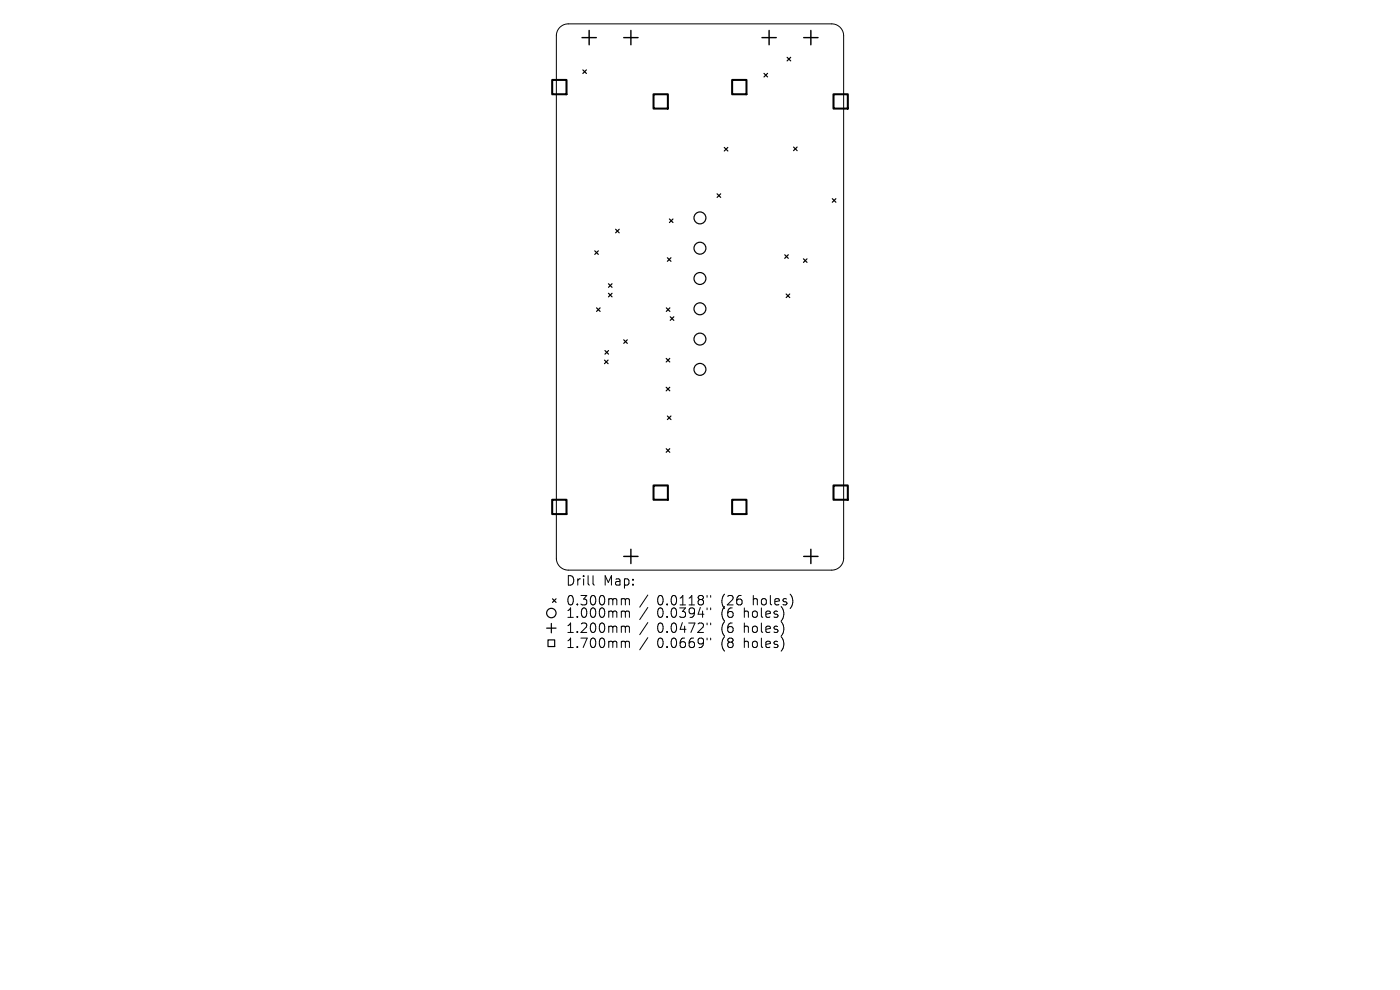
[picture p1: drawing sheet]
<svg xmlns="http://www.w3.org/2000/svg" width="297mm" height="210mm" viewBox="0 0 297 210" stroke-linecap="round" stroke-linejoin="round" font-family="sans-serif">
<defs><g id="words">
<g font-size="2.8">
<text x="120" y="124.5">Drill</text>
<text x="128" y="124.5">Map:</text>
<text x="120" y="128.7">0.300mm</text>
<text x="120" y="131.3">1.000mm</text>
<text x="139.4" y="128.7">0.0118&quot;</text>
<text x="139.4" y="131.3">0.0394&quot;</text>
<text x="153.1" y="128.7">(26</text>
<text x="153.1" y="131.3">(6</text>
<text x="158.1" y="131.3">holes)</text>
<text x="160" y="128.7">holes)</text>
<text x="120" y="134.5">1.200mm</text>
<text x="120" y="137.7">1.700mm</text>
<text x="139.4" y="134.5">0.0472&quot;</text>
<text x="139.4" y="137.7">0.0669&quot;</text>
<text x="153.1" y="134.5">(6</text>
<text x="153.1" y="137.7">(8</text>
<text x="158.1" y="134.5">holes)</text>
<text x="158.1" y="137.7">holes)</text>
</g>
</g></defs>
<g fill="none" stroke="#000" stroke-width=".21">
<path d="M118.8 5.8l.7-.5 1.1-.2h55.8a2.53 2.53 0 0 1 2.6 2.5v110.8a2.53 2.53 0 0 1-2.6 2.5h-55.8a2.53 2.53 0 0 1-2.6-2.5v-110.8l.2-.9zM125.8 122.1v1.7l.3 .3M132.1 127l.5 .1 .1 .2M132.1 129.6l.5 .1 .1 .2M132.1 132.8l.5 .1 .1 .2M132.1 136l.5 .1 .1 .2M132.7 127.3l.3-.3 .4 .1 .1 1.2M132.7 127.3v1M132.7 129.9v1.1M132.7 133.1v1.1M132.7 136.3v1.1M132.7 129.9l.3-.3 .4 .1 .1 1.3"/>
<path d="M132.7 133.1l.3-.3 .4 .1 .1 1.3M132.7 136.3l.3-.3 .4 .1 .1 1.3M137.4 126.2l-1.7 2.6M137.4 128.9l-1.7 2.5M137.4 132.1l-1.7 2.5M137.4 135.3l-1.7 2.5M150 126.3v.4M150 129v.3M150 132.2v.3M150 135.4v.3M150.8 126.3v.4M150.8 129v.3"/>
<path d="M150.8 132.2v.3M150.8 135.4v.3"/>
</g>
<g fill="none" stroke="#000" stroke-width=".25">
<path d="M123.6 14.8l.8 .8M124.4 14.8l-.8 .8M162.1 15.6l.7 .7M162.8 15.6l-.7 .7M167 12.2l.7 .7M167.7 12.2l-.7 .7M153.6 31.3l.8 .7M154.4 31.3l-.8 .7M168.3 31.2l.8 .8M169.1 31.2l-.8 .8M126.2 53.2l.7 .8M126.9 53.2l-.7 .8"/>
<path d="M130.6 48.6l.8 .8M131.4 48.6l-.8 .8M141.6 54.7l.7 .7M142 46.5l.8 .7M142.3 54.7l-.7 .7M142.8 46.5l-.8 .7M152.1 41.1l.8 .8M152.9 41.1l-.8 .8M166.5 54l.7 .8M167.2 54l-.7 .8M170.4 54.9l.8 .8M171.2 54.9l-.8 .8"/>
<path d="M176.6 42.1l.7 .8M177.3 42.1l-.7 .8M126.6 65.3l.7 .8M127.3 65.3l-.7 .8M128.2 76.4l.8 .7M128.3 74.4l.8 .7M129 76.4l-.8 .7M129.1 60.2l.7 .7M129.1 62.2l.7 .8M129.1 74.4l-.8 .7M129.8 60.2l-.7 .7M129.8 62.2l-.7 .8"/>
<path d="M132.3 72.1l.8 .7M133.1 72.1l-.8 .7M141.3 76l.8 .8M141.4 65.3l.7 .8M142.1 76l-.8 .8M142.1 65.3l-.7 .8M142.2 67.2l.7 .8M142.9 67.2l-.7 .8M166.8 62.4l.7 .7M167.5 62.4l-.7 .7M141.3 82.2l.8 .7M141.3 95.2l.8 .7"/>
<path d="M141.6 88.2l.7 .8M142.1 82.2l-.8 .7M142.1 95.2l-.8 .7M142.3 88.2l-.7 .8M116 133.2h2M116.3 135.7h1.4v1.5h-1.4zM117 132.2v2M117.2 127l.8 .8M118 127l-.8 .8"/>
<circle cx="148.5" cy="59.1" r="1.26"/>
<circle cx="148.5" cy="46.2" r="1.26"/>
<circle cx="148.5" cy="52.7" r="1.26"/>
<circle cx="148.5" cy="71.9" r="1.26"/>
<circle cx="148.5" cy="78.4" r="1.26"/>
<circle cx="148.5" cy="65.5" r="1.26"/>
<circle cx="117" cy="130" r="1"/>
</g>
<path d="M123.5 8h3M125 6.5v3M132.3 8h3.1M133.8 6.5v3M161.6 8h3.1M163.2 6.5v3M170.5 8h3M172 6.5v3M132.3 118h3.1M133.8 116.5v3M170.5 118h3M172 116.5v3" fill="none" stroke="#000" stroke-width=".3"/>
<path d="M117.1 17h3.1v3h-3.1zM138.6 20h3.1v3h-3.1zM155.3 17h3.1v3h-3.1zM176.8 20h3.1v3h-3.1zM117.1 106h3.1v3.1h-3.1zM138.6 103h3.1v3h-3.1zM155.3 106h3.1v3.1h-3.1zM176.8 103h3.1v3h-3.1z" fill="none" stroke="#000" stroke-width=".43"/>
<use href="#words"/>
</svg>
